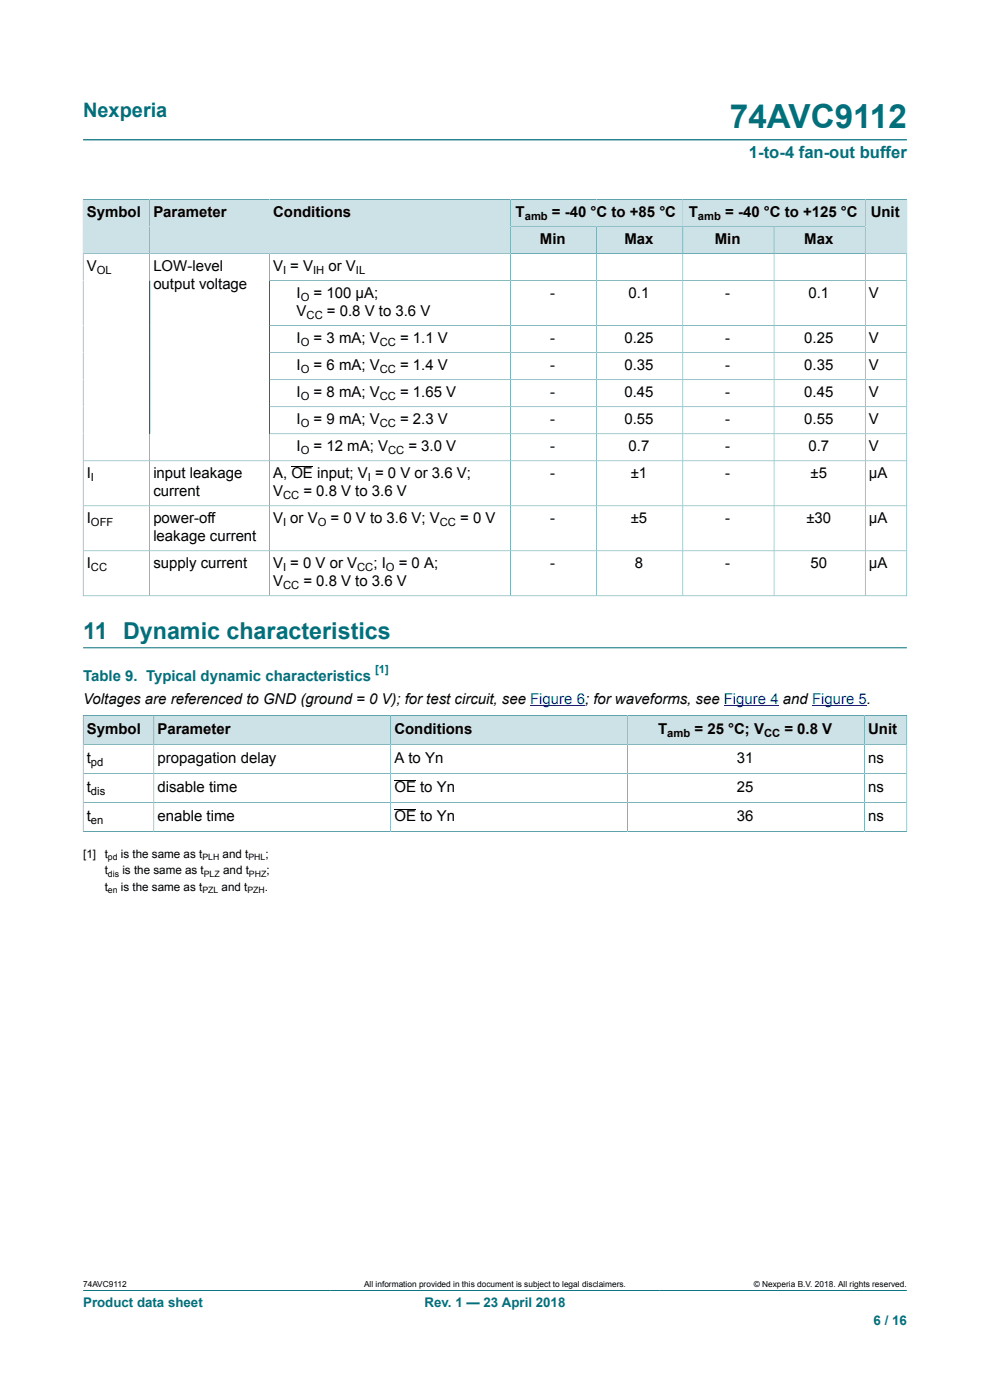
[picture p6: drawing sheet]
<svg xmlns="http://www.w3.org/2000/svg" width="210mm" height="297mm" viewBox="0 0 210 297" stroke-linecap="round" stroke-linejoin="round" font-family="sans-serif">
<defs><g id="words">
<text font-size="7.1" fill="#036f7b" x="154.8" y="27.2">74AVC9112</text>
<text font-size="4.9" fill="#036f7b" x="17.6" y="135.6">11 Dynamic characteristics</text>
<text font-size="4.2" fill="#036f7b" x="17.6" y="24.8">Nexperia</text>
<text font-size="3.5" fill="#036f7b" x="158.9" y="33.5">1-to-4 fan-out buffer</text>
<g font-size="3.2">
<text x="18.4" y="46">Symbol</text>
<text x="32.5" y="46">Parameter</text>
<text x="57.9" y="46">Conditions</text>
<text x="109.4" y="46">T</text>
<text x="117.1" y="46">= -40 °C to +85 °C</text>
<text x="146.1" y="46">T</text>
<text x="153.8" y="46">= -40 °C to +125 °C</text>
<text x="184.7" y="46">Unit</text>
<text x="114.5" y="51.8">Min</text>
<text x="132.4" y="51.8">Max</text>
<text x="151.6" y="51.8">Min</text>
<text x="170.6" y="51.8">Max</text>
<text x="18.4" y="57.5">V</text>
<text x="32.5" y="57.5">LOW-level</text>
<text x="57.9" y="57.5">V = V</text>
<text x="69.7" y="57.5">or V</text>
<text x="32.5" y="61.3">output voltage</text>
<text x="62.9" y="63.2">I</text>
<text x="66.5" y="63.2">= 100 μA;</text>
<text x="116.7" y="63.2">-</text>
<text x="133.3" y="63.2">0.1</text>
<text x="153.8" y="63.2">-</text>
<text x="171.5" y="63.2">0.1</text>
<text x="184.3" y="63.2">V</text>
<text x="62.9" y="67">V</text>
<text x="69.4" y="67">= 0.8 V to 3.6 V</text>
<text x="62.9" y="72.8">I</text>
<text x="66.5" y="72.8">= 3 mA; V</text>
<text x="84.9" y="72.8">= 1.1 V</text>
<text x="116.7" y="72.8">-</text>
<text x="132.4" y="72.8">0.25</text>
<text x="153.8" y="72.8">-</text>
<text x="170.6" y="72.8">0.25</text>
<text x="184.3" y="72.8">V</text>
<text x="62.9" y="78.5">I</text>
<text x="66.5" y="78.5">= 6 mA; V</text>
<text x="84.9" y="78.5">= 1.4 V</text>
<text x="116.7" y="78.5">-</text>
<text x="132.4" y="78.5">0.35</text>
<text x="153.8" y="78.5">-</text>
<text x="170.6" y="78.5">0.35</text>
<text x="184.3" y="78.5">V</text>
<text x="62.9" y="84.3">I</text>
<text x="62.9" y="90">I</text>
<text x="66.5" y="84.3">= 8 mA; V</text>
<text x="66.5" y="90">= 9 mA; V</text>
<text x="84.9" y="84.3">= 1.65 V</text>
<text x="84.9" y="90">= 2.3 V</text>
<text x="116.7" y="84.3">-</text>
<text x="116.7" y="90">-</text>
<text x="132.4" y="84.3">0.45</text>
<text x="132.4" y="90">0.55</text>
<text x="153.8" y="84.3">-</text>
<text x="153.8" y="90">-</text>
<text x="170.6" y="84.3">0.45</text>
<text x="170.6" y="90">0.55</text>
<text x="184.3" y="84.3">V</text>
<text x="184.3" y="90">V</text>
<text x="62.9" y="95.7">I</text>
<text x="66.5" y="95.7">= 12 mA; V</text>
<text x="86.6" y="95.7">= 3.0 V</text>
<text x="116.7" y="95.7">-</text>
<text x="133.3" y="95.7">0.7</text>
<text x="153.8" y="95.7">-</text>
<text x="171.5" y="95.7">0.7</text>
<text x="184.3" y="95.7">V</text>
<text x="18.4" y="101.5">I</text>
<text x="32.5" y="101.5">input leakage</text>
<text x="57.9" y="101.5">A, OE input; V = 0 V or 3.6 V;</text>
<text x="116.7" y="101.5">-</text>
<text x="133.8" y="101.5">±1</text>
<text x="153.8" y="101.5">-</text>
<text x="171.9" y="101.5">±5</text>
<text x="184.3" y="101.5">μA</text>
<text x="32.5" y="105.3">current</text>
<text x="57.9" y="105.3">V</text>
<text x="64.4" y="105.3">= 0.8 V to 3.6 V</text>
<text x="18.4" y="111">I</text>
<text x="32.5" y="111">power-off</text>
<text x="57.9" y="111">V or V</text>
<text x="70.1" y="111">= 0 V to 3.6 V; V</text>
<text x="97.6" y="111">= 0 V</text>
<text x="116.7" y="111">-</text>
<text x="133.8" y="111">±5</text>
<text x="153.8" y="111">-</text>
<text x="171.1" y="111">±30</text>
<text x="184.3" y="111">μA</text>
<text x="32.5" y="114.8">leakage current</text>
<text x="18.4" y="120.6">I</text>
<text x="32.5" y="120.6">supply current</text>
<text x="57.9" y="120.6">V = 0 V or V</text>
<text x="57.9" y="124.4">V</text>
<text x="64.4" y="124.4">= 0.8 V to 3.6 V</text>
<text x="79.2" y="120.6">; I</text>
<text x="84.6" y="120.6">= 0 A;</text>
<text x="116.7" y="120.6">-</text>
<text x="134.7" y="120.6">8</text>
<text x="153.8" y="120.6">-</text>
<text x="171.9" y="120.6">50</text>
<text x="184.3" y="120.6">μA</text>
<text x="17.6" y="149.4">Voltages are referenced to GND (ground = 0 V); for test circuit, see Figure 6; for waveforms, see Figure 4 and Figure 5.</text>
<text x="18.4" y="155.7">Symbol</text>
<text x="33.4" y="155.7">Parameter</text>
<text x="83.7" y="155.7">Conditions</text>
<text x="139.6" y="155.7">T</text>
<text x="147.3" y="155.7">= 25 °C; V</text>
<text x="166.4" y="155.7">= 0.8 V</text>
<text x="184.1" y="155.7">Unit</text>
<text x="18.4" y="161.8">t</text>
<text x="33.4" y="161.8">propagation delay</text>
<text x="83.7" y="161.8">A to Yn</text>
<text x="156.3" y="161.8">31</text>
<text x="184.1" y="161.8">ns</text>
<text x="18.4" y="168">t</text>
<text x="33.4" y="168">disable time</text>
<text x="83.7" y="168">OE to Yn</text>
<text x="156.3" y="168">25</text>
<text x="184.1" y="168">ns</text>
<text x="18.4" y="174.1">t</text>
<text x="33.4" y="174.1">enable time</text>
<text x="83.7" y="174.1">OE to Yn</text>
<text x="156.3" y="174.1">36</text>
<text x="184.1" y="174.1">ns</text>
</g>
<text font-size="3.2" fill="#036f7b" x="17.6" y="144.4">Table 9. Typical dynamic characteristics</text>
<g font-size="2.8" fill="#036f7b">
<text x="17.6" y="277.3">Product data sheet</text>
<text x="90.1" y="277.3">Rev. 1 — 23 April 2018</text>
<text x="185.3" y="281">6 / 16</text>
</g>
<g font-size="2.5">
<text x="17.6" y="182">[1]</text>
<text x="22.2" y="182">t</text>
<text x="22.2" y="185.5">t</text>
<text x="25.7" y="182">is the same as t</text>
<text x="26" y="185.5">is the same as t</text>
<text x="47.2" y="182">and t</text>
<text x="47.3" y="185.5">and t</text>
<text x="56.3" y="182">;</text>
<text x="56.5" y="185.5">;</text>
<text x="22.2" y="189">t</text>
<text x="25.7" y="189">is the same as t</text>
<text x="47" y="189">and t</text>
<text x="56.2" y="189">.</text>
</g>
<g font-size="2.4">
<text x="111.3" y="46.6">amb</text>
<text x="148.1" y="46.6">amb</text>
<text x="20.5" y="58.1">OL</text>
<text x="60" y="58.1">I</text>
<text x="66.4" y="58.1">IH</text>
<text x="75.5" y="58.1">IL</text>
<text x="63.8" y="63.8">O</text>
<text x="65" y="67.7">CC</text>
<text x="63.8" y="73.4">O</text>
<text x="80.5" y="73.4">CC</text>
<text x="63.8" y="79.1">O</text>
<text x="80.5" y="79.1">CC</text>
<text x="63.8" y="84.9">O</text>
<text x="80.5" y="84.9">CC</text>
<text x="63.8" y="90.6">O</text>
<text x="80.5" y="90.6">CC</text>
<text x="63.8" y="96.3">O</text>
<text x="82.3" y="96.3">CC</text>
<text x="19.3" y="102.1">I</text>
<text x="60" y="105.9">CC</text>
<text x="78" y="102.1">I</text>
<text x="19.3" y="111.6">OFF</text>
<text x="60" y="111.6">I</text>
<text x="67.4" y="111.6">O</text>
<text x="93.3" y="111.6">CC</text>
<text x="19.3" y="121.2">CC</text>
<text x="60" y="121.2">I</text>
<text x="60" y="125">CC</text>
<text x="75.8" y="121.2">CC</text>
<text x="81.8" y="121.2">O</text>
<text x="141.5" y="156.3">amb</text>
<text x="162.1" y="156.3">CC</text>
<text x="19.3" y="162.4">pd</text>
<text x="19.3" y="168.6">dis</text>
<text x="19.3" y="174.7">en</text>
</g>
<text font-size="2.4" fill="#036f7b" x="79.6" y="142.8">[1]</text>
<g font-size="1.9">
<text x="22.9" y="182.5">pd</text>
<text x="22.9" y="186">dis</text>
<text x="42.9" y="182.5">PLH</text>
<text x="43.2" y="186">PLZ</text>
<text x="52.7" y="182.5">PHL</text>
<text x="52.8" y="186">PHZ</text>
<text x="22.9" y="189.4">en</text>
<text x="42.9" y="189.4">PZL</text>
<text x="52.5" y="189.4">PZH</text>
</g>
<g font-size="1.8">
<text x="17.6" y="273.1">74AVC9112</text>
<text x="77.2" y="273.1">All information provided in this document is subject to legal disclaimers.</text>
<text x="159.9" y="273.1">© Nexperia B.V. 2018. All rights reserved.</text>
</g>
</g></defs>
<path d="M17.6 29.7h174.8M108.3 42.3h36.5v5.8h-36.5z" fill="none" stroke="#036f7b" stroke-width=".21"/>
<path d="M108.4 42.4h36.4v5.6h-36.4z" fill="#cde2e7"/>
<path d="M144.8 42.3h38.7v5.8h-38.7z" fill="none" stroke="#036f7b" stroke-width=".21"/>
<path d="M144.9 42.4h38.6v5.6h-38.6z" fill="#cde2e7"/>
<path d="M17.6 42.3v11.5h14.1v-11.5h-14.1" fill="none" stroke="#036f7b" stroke-width=".21"/>
<path d="M17.7 42.4h14v11.3h-14z" fill="#cde2e7"/>
<path d="M31.7 42.3h25.4v11.5h-25.4z" fill="none" stroke="#036f7b" stroke-width=".21"/>
<path d="M31.8 42.4h25.3v11.3h-25.3z" fill="#cde2e7"/>
<path d="M57.1 42.3h51.2v11.5h-51.2z" fill="none" stroke="#036f7b" stroke-width=".21"/>
<g fill="#cde2e7">
<path d="M57.2 42.4h51v11.3h-51z"/>
<path d="M108.4 48.1h18.1v5.6h-18.1z"/>
</g>
<path d="M108.3 48.1h18.3v5.7h-18.3z" fill="none" stroke="#036f7b" stroke-width=".21"/>
<path d="M126.6 48.1h18.2v5.6h-18.2z" fill="#cde2e7"/>
<path d="M126.6 48.1h18.2v5.7h-18.2z" fill="none" stroke="#036f7b" stroke-width=".21"/>
<path d="M144.9 48.1h19.2v5.6h-19.2z" fill="#cde2e7"/>
<path d="M144.8 48.1h19.4v5.7h-19.4z" fill="none" stroke="#036f7b" stroke-width=".21"/>
<path d="M164.3 48.1h19.2v5.6h-19.2z" fill="#cde2e7"/>
<path d="M192.4 42.3v11.5h-28.2v-5.7h19.3M192.4 42.3h-8.9v11.5" fill="none" stroke="#036f7b" stroke-width=".21"/>
<path d="M183.6 42.4h8.7v11.3h-8.7z" fill="#cde2e7"/>
<g fill="none" stroke="#036f7b" stroke-width=".21">
<path d="M31.7 53.8v72.6M57.1 59.5h135.3M57.1 53.8v72.6M108.3 53.8v72.6M126.6 53.8v72.6M144.8 53.8v72.6M164.2 53.8v72.6M183.5 53.8v72.6M57.1 69.1h135.3M57.1 74.8h135.3M17.6 97.8h174.8M57.1 80.6h135.3"/>
<path d="M57.1 86.3h135.3M57.1 92h135.3M17.6 107.3h174.8M17.6 116.9h174.8M17.6 126.4h174.8M17.6 126.5v-72.7h174.8v72.7M17.6 137.4h174.8"/>
</g>
<path d="M61.8 99h4.6" fill="none" stroke="#000" stroke-width=".21"/>
<path d="M112.5 149.7h11.6M153.5 149.7h11.7M172.2 149.7h11.7" fill="none" stroke="#00f" stroke-width=".21"/>
<path d="M17.7 151.8h14.9v6h-14.9z" fill="#cde2e7"/>
<path d="M17.6 151.7v6.2h15v-6.1h-15" fill="none" stroke="#036f7b" stroke-width=".21"/>
<path d="M32.7 151.8h50.1v6h-50.1z" fill="#cde2e7"/>
<path d="M32.6 151.8h50.3v6.1h-50.3z" fill="none" stroke="#036f7b" stroke-width=".21"/>
<path d="M83 151.8h50v6h-50z" fill="#cde2e7"/>
<path d="M82.9 151.8h50.2v6.1h-50.2z" fill="none" stroke="#036f7b" stroke-width=".21"/>
<path d="M133.2 151.8h50.1v6h-50.1z" fill="#cde2e7"/>
<path d="M133.1 151.8h50.3v6.1h-50.3z" fill="none" stroke="#036f7b" stroke-width=".21"/>
<path d="M183.4 151.8h8.9v6h-8.9z" fill="#cde2e7"/>
<path d="M32.6 157.9v18.5M82.9 157.9v18.5M133.1 157.9v18.5M192.4 151.7v24.8M192.4 157.9h-174.8v18.6M192.4 151.8h-9v24.6M17.6 176.4h174.8M17.6 164.1h174.8M17.6 170.2h174.8M17.6 273.8h174.8" fill="none" stroke="#036f7b" stroke-width=".21"/>
<path d="M83.7 165.5h4.5M83.7 171.6h4.5" fill="none" stroke="#000" stroke-width=".21"/>
<use href="#words"/>
</svg>
